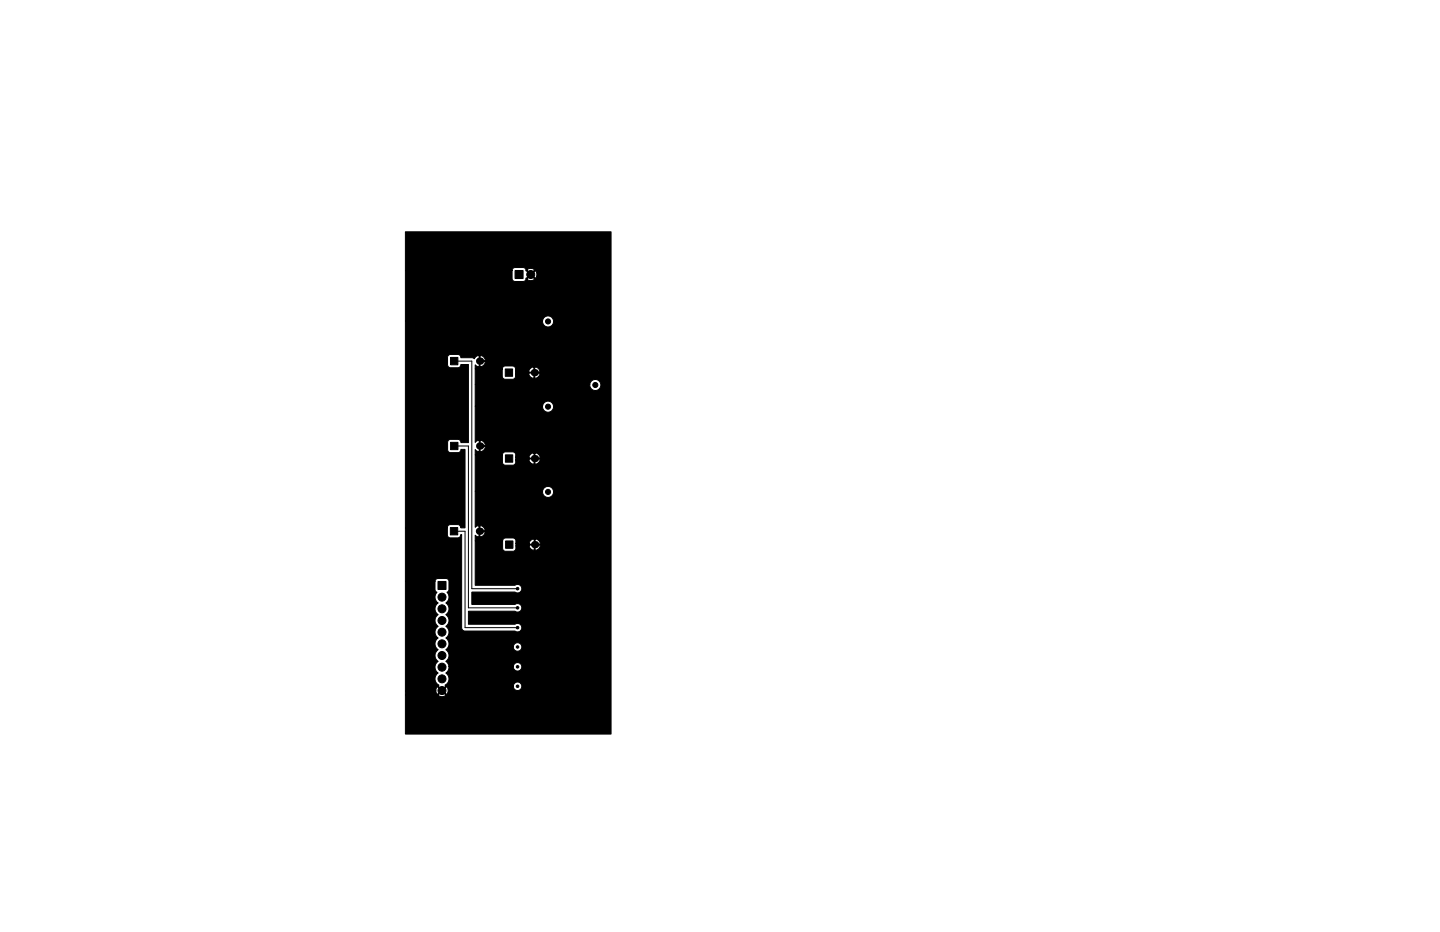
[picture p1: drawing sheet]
<svg xmlns="http://www.w3.org/2000/svg" width="432mm" height="279mm" viewBox="0 0 432 279" stroke-linecap="round" stroke-linejoin="round" font-family="sans-serif">
<g fill="#000">
<circle cx="143.8" cy="108.3" r="1.1"/>
<circle cx="160.2" cy="111.7" r="1.1"/>
<circle cx="143.8" cy="133.7" r="1.1"/>
<circle cx="160.3" cy="137.5" r="1.1"/>
<circle cx="143.8" cy="159.3" r="1.1"/>
<circle cx="160.3" cy="163.3" r="1.1"/>
</g>
<g fill="#000" stroke="#000" stroke-width=".3">
<path d="M154.5 81.1h2.4v2.4h-2.4zM135.1 107.2h2.2v2.2h-2.2zM151.5 110.6h2.2v2.2h-2.2zM135.1 132.6h2.2v2.2h-2.2zM151.6 136.4h2.2v2.2h-2.2zM131.3 174.3h2.4v2.4h-2.4zM135 158.2h2.2v2.2h-2.2zM151.6 162.2h2.2v2.2h-2.2zM121.6 69.5h61.6v150.6h-61.6v-11.8h9.8l.5 .4 .7 .2 .9-.3 .1-.3-1.1-1.1-1.1 1.1h-9.8v-1.2h9.1l.3 .9 .3 .1 1.1-1.1h.3l1.1 1.1 .5-.4 .1-.7-.3-1-.3-.1-1.1 1.1h-.3l-1.1-1.1-.5 .5-.1 .7h-9.1v-32.8h8.8l.1 2.6 .5 .7-.1 .1a2.08 2.08 0 0 0 .5 3.1 2.08 2.08 0 0 0 0 3.5 2.08 2.08 0 0 0 0 3.5 2.08 2.08 0 0 0 0 3.5 2.08 2.08 0 0 0 0 3.5 2.08 2.08 0 0 0 0 3.5 2.08 2.08 0 0 0 0 3.5 2.08 2.08 0 0 0 .2 3.6l-.2 .3 1.1 1.1 1.1-1.2h20.3a1.28 1.28 0 0 0 1.7 1.3 1.28 1.28 0 0 0 .5-2.1 1.28 1.28 0 0 0-2.1 .6l-.1 .2h-20.3l-.2-.2a2.08 2.08 0 0 0 .3-3.6l.7-.8 .2-1.2h19.3a1.28 1.28 0 0 0 1.7 1.3 1.28 1.28 0 0 0 .5-2.1 1.28 1.28 0 0 0-2.1 .5l-.1 .3h-19.3l-.2-.8-.7-.7 .2-.2a2.09 2.09 0 0 0-.2-3.3l.8-1h19.4v.3a1.28 1.28 0 0 0 2 .9 1.28 1.28 0 0 0 0-2.1 1.28 1.28 0 0 0-2 .9h-19.4v-1.4l-.8-1.1 .2-.2a2.09 2.09 0 0 0-.2-3.3 2.08 2.08 0 0 0 0-3.5 2.08 2.08 0 0 0 0-3.5 2.07 2.07 0 0 0 .3-3.2l.6-.7v-2.6a.89 .89 0 0 0-.9-.9h-2.5l-.6 .4-.2 .5h-8.8v-16.1h12.6v2.2l.2 .6 .6 .3h2.2a.9 .9 0 0 0 .9-1h.3v27.8a1.01 1.01 0 0 0 1.1 1.1l15.1 .1a1.27 1.27 0 0 0 1.9-1.2 1.27 1.27 0 0 0-2.1-1h-13.9v-3.9h13.9a1.27 1.27 0 0 0 1.7-.1 1.27 1.27 0 0 0 0-1.7 1.27 1.27 0 0 0-1.7-.2h-12.9v-3.7h12.9a1.27 1.27 0 0 0 1.7-.2 1.27 1.27 0 0 0 0-1.7 1.27 1.27 0 0 0-1.7-.1h-11.9v-13.3h8.2v2.2a.89 .89 0 0 0 .9 .9l2.5-.1 .5-.5 .1-1h3.9l.5 .8 .8 .5 .3-.2v-1.4h.3v1.4l.5 .1 .8-.7 .1-.8-7.2 .3v-.8h3.9l.2 .2h1.4v-1.4h.3v1.4h1.4a1.31 1.31 0 0 0-1.7-1.4l-.3-.1-.6 .3-.7 1h-3.9l-.1-1.1-.5-.5h-2.5a.89 .89 0 0 0-.9 .9h-8.2v-1.8l.5 .4h.6v-1.4h.3v1.4a1.24 1.24 0 0 0 1.4-1.4h-1.7v-1.7h.3v1.4h1.4l.2-.2a1.45 1.45 0 0 0-1.9-1.2h-.6l-.5 .4v-10.8h20.2v.3a1.66 1.66 0 0 0 2.5 1.3 1.66 1.66 0 0 0 0-2.8 1.66 1.66 0 0 0-2.5 1.2h-20.2v-10.9h8.2v2.2a.89 .89 0 0 0 .9 .9l2.5-.1 .5-.5v-1h4l.4 .7 .9 .6 .2-.2v-1.4h.3v1.4h.6l.7-.6 .1-.8-7.2 .3v-.8h4l.1 .2h1.4v-1.4h.3v1.4h1.4a1.31 1.31 0 0 0-1.7-1.4l-.2-.1-.6 .3-.7 1h-4v-1.1l-.5-.5h-2.5a.89 .89 0 0 0-.9 .9h-8.2v-1.6l.6 .5h.6v-1.5h.3v1.5a1.24 1.24 0 0 0 1.4-1.5h-1.7v-1.7h.3v1.5h1.4l.1-.3a1.45 1.45 0 0 0-1.8-1.2h-.6l-.6 .5v-10.8h20.2v.3a1.66 1.66 0 0 0 2.5 1.2 1.66 1.66 0 0 0 0-2.8 1.66 1.66 0 0 0-2.5 1.3h-20.2v-6.5h34.4v.3a1.66 1.66 0 0 0 2.5 1.2 1.66 1.66 0 0 0 0-2.8 1.66 1.66 0 0 0-2.5 1.3h-34.4v-4.7h8.1v2.2a.89 .89 0 0 0 .9 .9l2.5-.1 .5-.4 .1-1.1h3.9l.5 .8 .8 .5 .3-.1v-1.5h.3v1.5h.5l.8-.7 .1-.8-7.2 .3v-.8h3.9l.2 .3h1.4v-1.5h.3v1.5h1.4a1.31 1.31 0 0 0-1.7-1.5l-.3-.1-.6 .3-.7 1h-3.9l-.1-1-.5-.5-2.5-.1a.89 .89 0 0 0-.9 .9h-8.1v-1.2l.6 .4h.6v-1.4h.2v1.4a1.24 1.24 0 0 0 1.5-1.4h-1.7v-1.7h.2v1.4h1.5l.1-.2a1.45 1.45 0 0 0-1.8-1.2l-.3-.1-.6 .2-.6 .8-.7-.4h-3.3a.9 .9 0 0 0-.9-.9h-2.2l-.6 .2-.3 .7v2.2a.89 .89 0 0 0 .9 .8h2.4a.9 .9 0 0 0 .7-.9h2.3v23.4h-2.3a.9 .9 0 0 0-.9-1h-2.2l-.6 .3-.3 .6v2.2a.89 .89 0 0 0 .9 .9h2.4a.9 .9 0 0 0 .7-1h1.2v23.5h-1.3a.9 .9 0 0 0-.9-.9h-2.3l-.5 .2-.2 .7h-12.6v-62h41.1a1.66 1.66 0 0 0 2.2 1.7 1.66 1.66 0 0 0 .6-2.7 1.66 1.66 0 0 0-2.7 .7l-.1 .3h-41.1v-15.1h32v2.4l.2 .6 .7 .3h2.4a.88 .88 0 0 0 .8-.8l1.1 .5 1.3-.2 .1-.3-1-1.1-1.1 1.1h-.4v-.3l1.3-1h.3l1.1 1.1a1.35 1.35 0 0 0 0-2.2l-1.1 1.1h-.3l-1.3-1v-.3h.4l1.1 1.1 1-1.1-.1-.3-1-.2-1.4 .5a.88 .88 0 0 0-.8-.8h-2.6l-.6 .4-.1 .5h-32z"/>
<circle cx="127" cy="74.9" r="2.54"/>
<circle cx="177.8" cy="74.9" r="2.54"/>
<circle cx="127.6" cy="93.9" r=".38"/>
<circle cx="127.7" cy="98.9" r=".38"/>
<circle cx="131.7" cy="93.9" r=".38"/>
<circle cx="131.8" cy="98.9" r=".38"/>
<circle cx="146.6" cy="98.4" r=".38"/>
<circle cx="147.7" cy="88.9" r=".38"/>
<circle cx="149.7" cy="98.4" r=".38"/>
<circle cx="159.2" cy="82.3" r="1.2"/>
<circle cx="164.3" cy="96.4" r=".76"/>
<circle cx="127.1" cy="119.3" r=".38"/>
<circle cx="131.2" cy="119.3" r=".38"/>
<circle cx="146.6" cy="102.1" r=".38"/>
<circle cx="147.8" cy="114.5" r=".38"/>
<circle cx="149.7" cy="102.1" r=".38"/>
<circle cx="166.8" cy="109.3" r=".38"/>
<circle cx="166.8" cy="113.4" r=".38"/>
<circle cx="166.8" cy="117.4" r=".38"/>
<circle cx="171.8" cy="109.3" r=".38"/>
<circle cx="171.9" cy="117.4" r=".38"/>
<circle cx="171.9" cy="113.4" r=".38"/>
<circle cx="176.9" cy="117.4" r=".38"/>
<circle cx="177" cy="113.4" r=".38"/>
<circle cx="178.5" cy="115.4" r=".76"/>
<circle cx="127.1" cy="124.3" r=".38"/>
<circle cx="131.2" cy="124.3" r=".38"/>
<circle cx="146.6" cy="127.6" r=".38"/>
<circle cx="146.6" cy="123.9" r=".38"/>
<circle cx="149.7" cy="127.6" r=".38"/>
<circle cx="149.7" cy="123.9" r=".38"/>
<circle cx="164.3" cy="121.9" r=".76"/>
<circle cx="166.8" cy="125.5" r=".38"/>
<circle cx="166.8" cy="121.5" r=".38"/>
<circle cx="166.8" cy="134" r=".38"/>
<circle cx="166.8" cy="138" r=".38"/>
<circle cx="171.9" cy="138.3" r=".38"/>
<circle cx="171.9" cy="125.5" r=".38"/>
<circle cx="171.9" cy="129.6" r=".38"/>
<circle cx="171.9" cy="121.5" r=".38"/>
<circle cx="171.9" cy="134" r=".38"/>
<circle cx="176.8" cy="138.3" r=".38"/>
<circle cx="176.9" cy="125.5" r=".38"/>
<circle cx="176.9" cy="134" r=".38"/>
<circle cx="176.9" cy="129.6" r=".38"/>
<circle cx="176.9" cy="121.5" r=".38"/>
<circle cx="127.1" cy="145" r=".38"/>
<circle cx="127.1" cy="150" r=".38"/>
<circle cx="131.2" cy="145" r=".38"/>
<circle cx="131.2" cy="150" r=".38"/>
<circle cx="146.6" cy="149.4" r=".38"/>
<circle cx="146.6" cy="153.1" r=".38"/>
<circle cx="147.7" cy="140" r=".38"/>
<circle cx="149.7" cy="153.1" r=".38"/>
<circle cx="149.7" cy="149.4" r=".38"/>
<circle cx="164.3" cy="147.5" r=".76"/>
<circle cx="166.8" cy="150.2" r=".38"/>
<circle cx="166.8" cy="142.1" r=".38"/>
<circle cx="166.8" cy="146.2" r=".38"/>
<circle cx="171.9" cy="146.2" r=".38"/>
<circle cx="171.9" cy="150.2" r=".38"/>
<circle cx="171.9" cy="142.1" r=".38"/>
<circle cx="132.5" cy="179" r="1.2"/>
<circle cx="155.2" cy="176.5" r=".38"/>
<circle cx="132.5" cy="182.5" r="1.2"/>
<circle cx="132.5" cy="193" r="1.2"/>
<circle cx="132.5" cy="186" r="1.2"/>
<circle cx="132.5" cy="196.5" r="1.2"/>
<circle cx="132.5" cy="189.5" r="1.2"/>
<circle cx="155.2" cy="182.2" r=".38"/>
<circle cx="155.2" cy="188.2" r=".38"/>
<circle cx="155.2" cy="194" r=".38"/>
<circle cx="155.2" cy="199.9" r=".38"/>
<circle cx="127" cy="214.8" r="2.54"/>
<circle cx="132.5" cy="203.5" r="1.2"/>
<circle cx="132.5" cy="200" r="1.2"/>
<circle cx="132.5" cy="207" r="1.2"/>
<circle cx="155.2" cy="205.7" r=".38"/>
<circle cx="177.8" cy="214.8" r="2.54"/>
</g>
<path d="M136.2 108.3h5.3v68.2h13.7M136.2 133.7h4.3v48.5h14.7M136.1 159.3h3.3v28.9h15.8" fill="none" stroke="#000" stroke-width=".3"/>
</svg>
